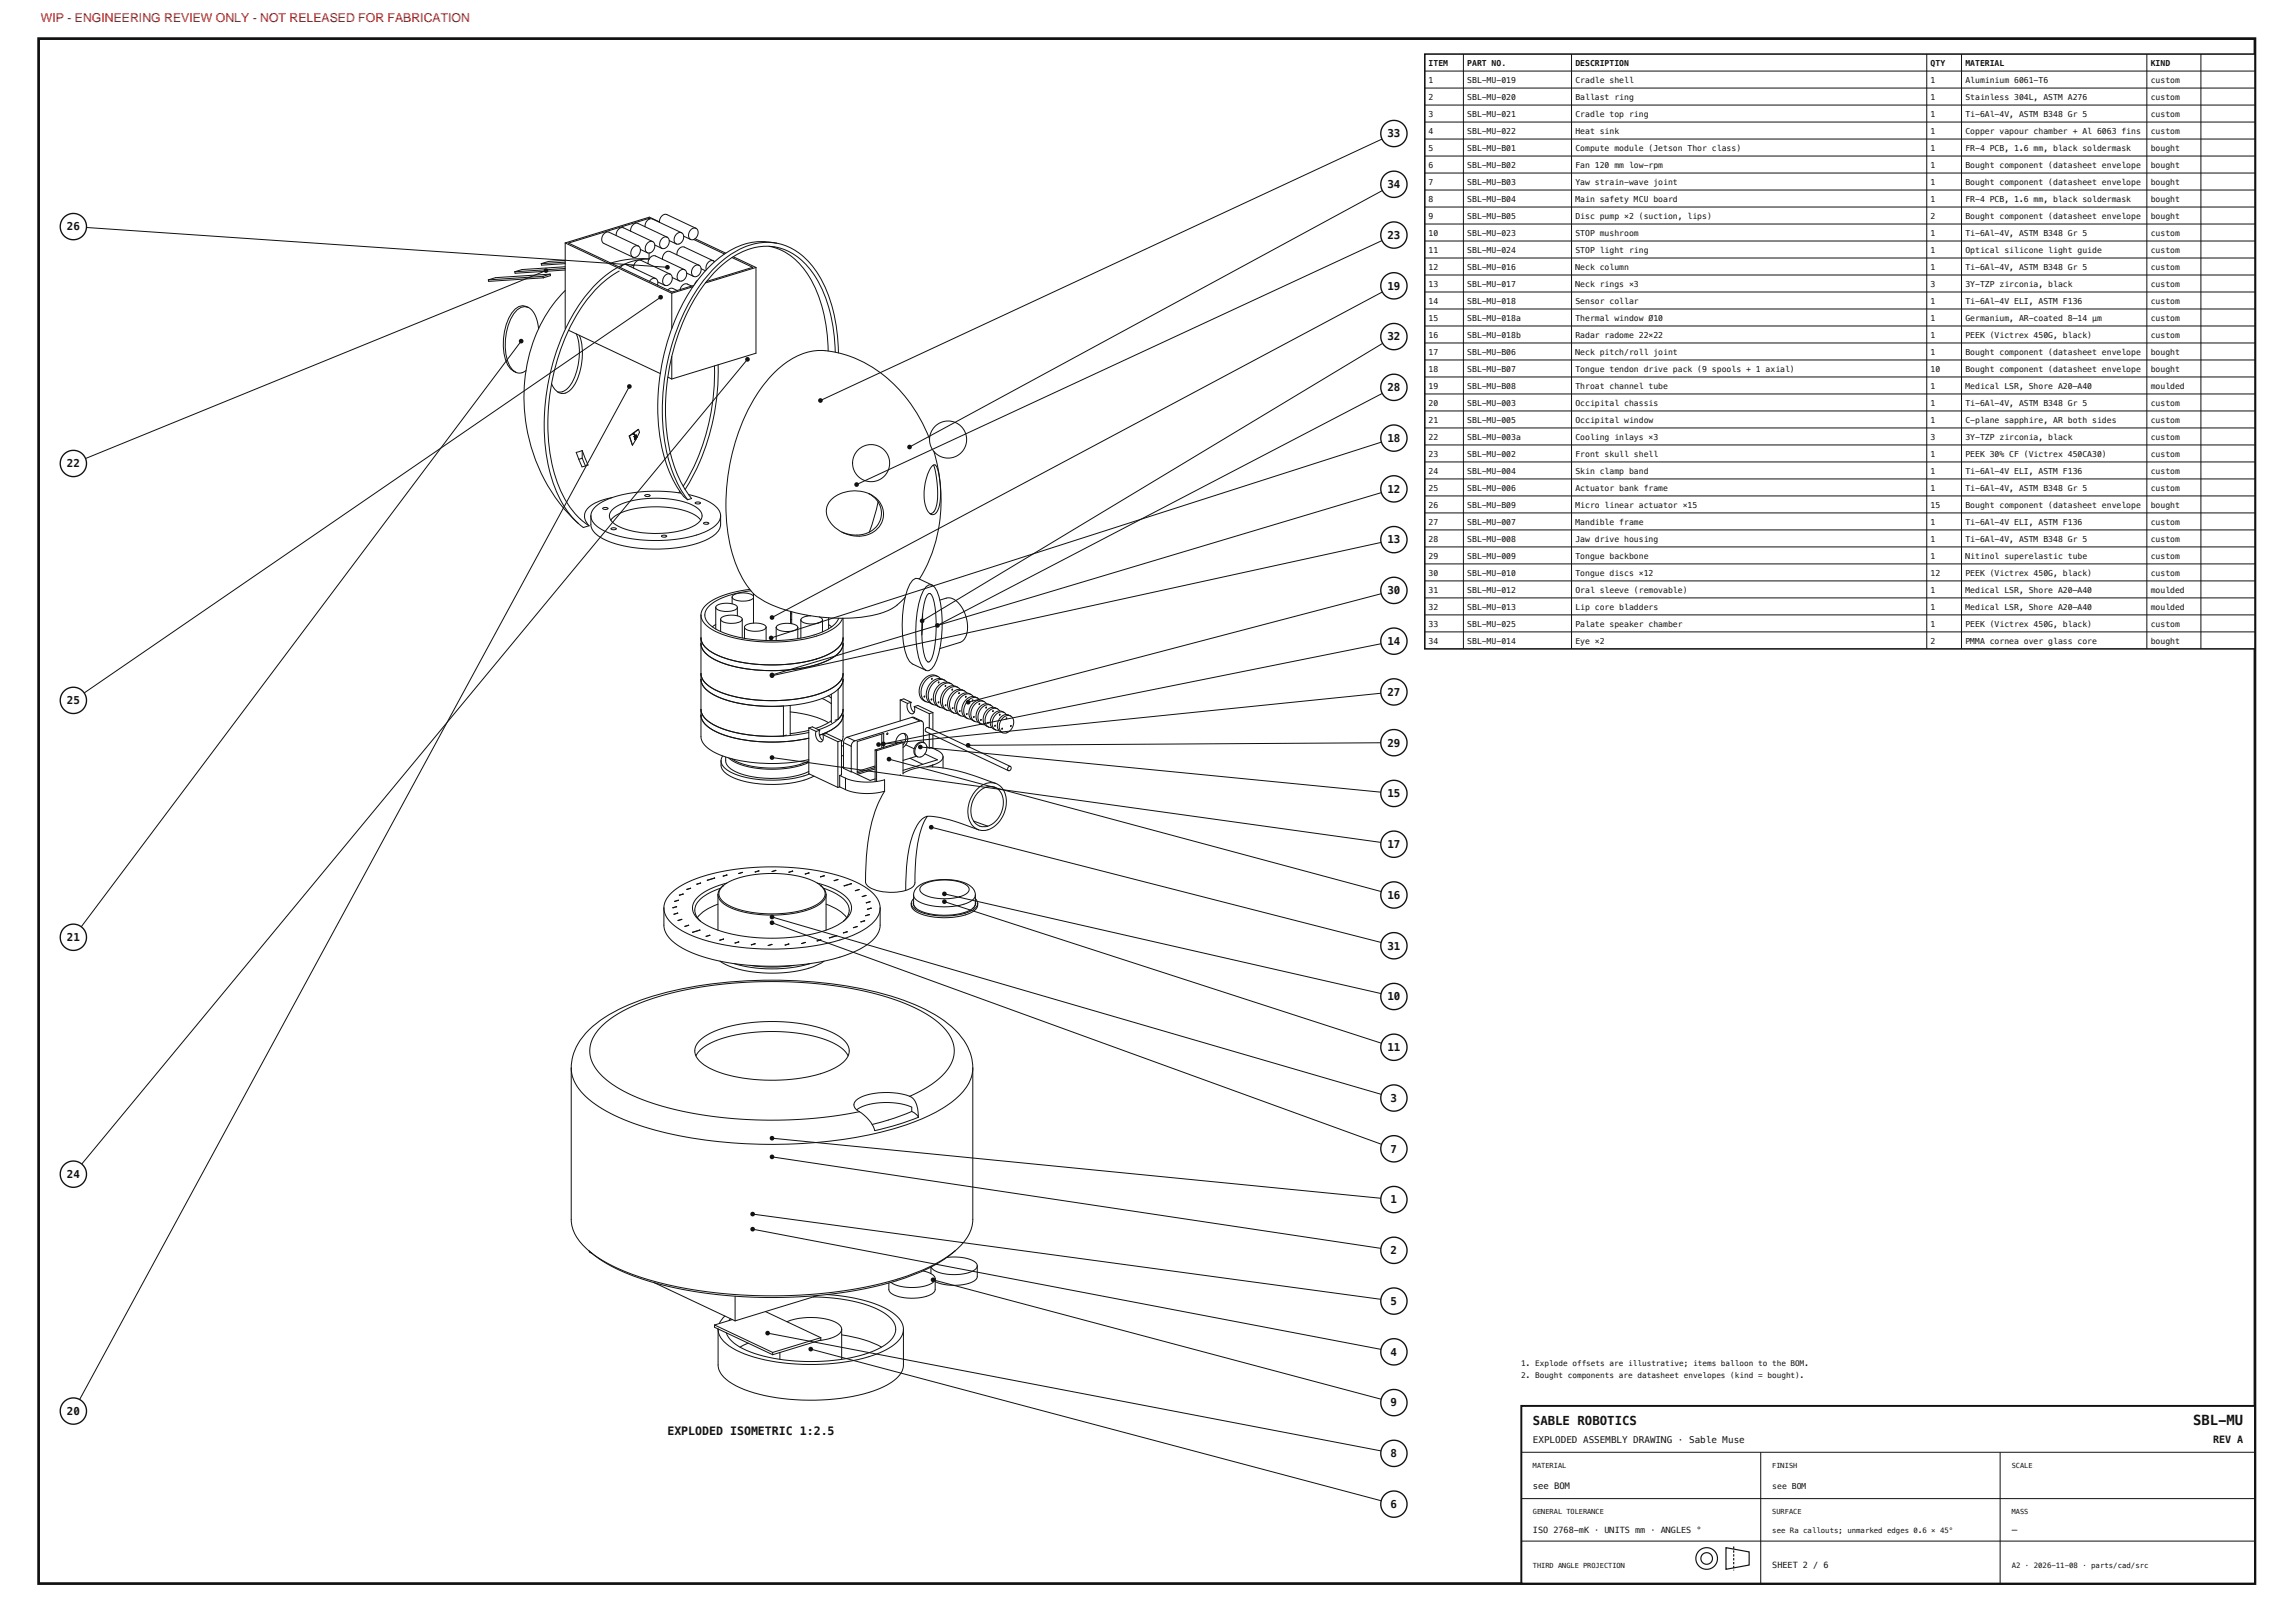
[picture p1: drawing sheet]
<svg xmlns="http://www.w3.org/2000/svg" width="594mm" height="420mm" viewBox="0 0 594 420" stroke-linecap="round" stroke-linejoin="round" font-family="sans-serif">
<defs><g id="words">
<text font-size="3.6" fill="#111" x="568" y="369">SBL-MU</text>
<text font-size="3.2" fill="#b30000" x="10.6" y="5.6">WIP - ENGINEERING REVIEW ONLY - NOT RELEASED FOR FABRICATION</text>
<text font-size="3.2" fill="#111" x="397" y="369">SABLE ROBOTICS</text>
<text font-size="3" fill="#111" x="172.8" y="371.5">EXPLODED ISOMETRIC 1:2.5</text>
<g font-size="2.8" fill="#111">
<text x="359.3" y="35.6">33</text>
<text x="359.3" y="48.7">34</text>
<text x="17.3" y="59.7">26</text>
<text x="359.3" y="61.9">23</text>
<text x="359.3" y="75">19</text>
<text x="359.3" y="88.1">32</text>
<text x="359.3" y="101.3">28</text>
<text x="359.3" y="114.4">18</text>
<text x="17.3" y="121">22</text>
<text x="359.3" y="127.6">12</text>
<text x="359.3" y="140.7">13</text>
<text x="359.3" y="153.9">30</text>
<text x="359.3" y="167">14</text>
<text x="17.3" y="182.3">25</text>
<text x="359.3" y="180.1">27</text>
<text x="359.3" y="193.3">29</text>
<text x="359.3" y="206.4">15</text>
<text x="359.3" y="219.6">17</text>
<text x="359.3" y="232.7">16</text>
<text x="17.3" y="243.7">21</text>
<text x="359.3" y="245.9">31</text>
<text x="359.3" y="259">10</text>
<text x="359.3" y="272.1">11</text>
<text x="360.2" y="285.3">3</text>
<text x="360.2" y="298.4">7</text>
<text x="17.3" y="305">24</text>
<text x="360.2" y="311.6">1</text>
<text x="360.2" y="324.7">2</text>
<text x="360.2" y="337.9">5</text>
<text x="360.2" y="351">4</text>
<text x="360.2" y="364.1">9</text>
<text x="17.3" y="366.3">20</text>
<text x="360.2" y="377.3">8</text>
<text x="360.2" y="390.4">6</text>
</g>
<text font-size="2.6" fill="#111" x="573.2" y="373.5">REV A</text>
<g font-size="2.4" fill="#111">
<text x="397" y="373.5">EXPLODED ASSEMBLY DRAWING · Sable Muse</text>
<text x="521" y="397">—</text>
</g>
<text font-size="2.3" fill="#111" x="397" y="385.5">see BOM</text>
<g font-size="2.2" fill="#111">
<text x="397" y="397">ISO 2768-mK · UNITS mm · ANGLES °</text>
<text x="459" y="406">SHEET 2 / 6</text>
</g>
<g font-size="2.1" fill="#111">
<text x="370" y="17.2">ITEM</text>
<text x="380" y="17.2">PART NO.</text>
<text x="408" y="17.2">DESCRIPTION</text>
<text x="500" y="17.2">QTY</text>
<text x="509" y="17.2">MATERIAL</text>
<text x="557" y="17.2">KIND</text>
<text x="370" y="21.6">1</text>
<text x="380" y="21.6">SBL-MU-019</text>
<text x="408" y="21.6">Cradle shell</text>
<text x="500" y="21.6">1</text>
<text x="509" y="21.6">Aluminium 6061-T6</text>
<text x="557" y="21.6">custom</text>
<text x="370" y="26">2</text>
<text x="380" y="26">SBL-MU-020</text>
<text x="408" y="26">Ballast ring</text>
<text x="500" y="26">1</text>
<text x="509" y="26">Stainless 304L, ASTM A276</text>
<text x="557" y="26">custom</text>
<text x="370" y="30.4">3</text>
<text x="370" y="34.8">4</text>
<text x="380" y="30.4">SBL-MU-021</text>
<text x="380" y="34.8">SBL-MU-022</text>
<text x="408" y="30.4">Cradle top ring</text>
<text x="408" y="34.8">Heat sink</text>
<text x="500" y="30.4">1</text>
<text x="500" y="34.8">1</text>
<text x="509" y="30.4">Ti-6Al-4V, ASTM B348 Gr 5</text>
<text x="509" y="34.8">Copper vapour chamber + Al 6063 fins</text>
<text x="557" y="30.4">custom</text>
<text x="557" y="34.8">custom</text>
<text x="370" y="39.2">5</text>
<text x="380" y="39.2">SBL-MU-B01</text>
<text x="408" y="39.2">Compute module (Jetson Thor class)</text>
<text x="500" y="39.2">1</text>
<text x="509" y="39.2">FR-4 PCB, 1.6 mm, black soldermask</text>
<text x="557" y="39.2">bought</text>
<text x="370" y="43.6">6</text>
<text x="370" y="48">7</text>
<text x="380" y="43.6">SBL-MU-B02</text>
<text x="380" y="48">SBL-MU-B03</text>
<text x="408" y="43.6">Fan 120 mm low-rpm</text>
<text x="408" y="48">Yaw strain-wave joint</text>
<text x="500" y="43.6">1</text>
<text x="500" y="48">1</text>
<text x="509" y="43.6">Bought component (datasheet envelope</text>
<text x="509" y="48">Bought component (datasheet envelope</text>
<text x="557" y="43.6">bought</text>
<text x="557" y="48">bought</text>
<text x="370" y="52.4">8</text>
<text x="380" y="52.4">SBL-MU-B04</text>
<text x="408" y="52.4">Main safety MCU board</text>
<text x="500" y="52.4">1</text>
<text x="509" y="52.4">FR-4 PCB, 1.6 mm, black soldermask</text>
<text x="557" y="52.4">bought</text>
<text x="370" y="56.8">9</text>
<text x="380" y="56.8">SBL-MU-B05</text>
<text x="408" y="56.8">Disc pump ×2 (suction, lips)</text>
<text x="500" y="56.8">2</text>
<text x="509" y="56.8">Bought component (datasheet envelope</text>
<text x="557" y="56.8">bought</text>
<text x="370" y="61.2">10</text>
<text x="370" y="65.6">11</text>
<text x="380" y="61.2">SBL-MU-023</text>
<text x="380" y="65.6">SBL-MU-024</text>
<text x="408" y="61.2">STOP mushroom</text>
<text x="408" y="65.6">STOP light ring</text>
<text x="500" y="61.2">1</text>
<text x="500" y="65.6">1</text>
<text x="509" y="61.2">Ti-6Al-4V, ASTM B348 Gr 5</text>
<text x="509" y="65.6">Optical silicone light guide</text>
<text x="557" y="61.2">custom</text>
<text x="557" y="65.6">custom</text>
<text x="370" y="70">12</text>
<text x="380" y="70">SBL-MU-016</text>
<text x="408" y="70">Neck column</text>
<text x="500" y="70">1</text>
<text x="509" y="70">Ti-6Al-4V, ASTM B348 Gr 5</text>
<text x="557" y="70">custom</text>
<text x="370" y="74.4">13</text>
<text x="380" y="74.4">SBL-MU-017</text>
<text x="408" y="74.4">Neck rings ×3</text>
<text x="500" y="74.4">3</text>
<text x="509" y="74.4">3Y-TZP zirconia, black</text>
<text x="557" y="74.4">custom</text>
<text x="370" y="78.8">14</text>
<text x="370" y="83.2">15</text>
<text x="380" y="78.8">SBL-MU-018</text>
<text x="380" y="83.2">SBL-MU-018a</text>
<text x="408" y="78.8">Sensor collar</text>
<text x="408" y="83.2">Thermal window Ø10</text>
<text x="500" y="78.8">1</text>
<text x="500" y="83.2">1</text>
<text x="509" y="78.8">Ti-6Al-4V ELI, ASTM F136</text>
<text x="509" y="83.2">Germanium, AR-coated 8–14 µm</text>
<text x="557" y="78.8">custom</text>
<text x="557" y="83.2">custom</text>
<text x="370" y="87.6">16</text>
<text x="380" y="87.6">SBL-MU-018b</text>
<text x="408" y="87.6">Radar radome 22×22</text>
<text x="500" y="87.6">1</text>
<text x="509" y="87.6">PEEK (Victrex 450G, black)</text>
<text x="557" y="87.6">custom</text>
<text x="370" y="92">17</text>
<text x="380" y="92">SBL-MU-B06</text>
<text x="408" y="92">Neck pitch/roll joint</text>
<text x="500" y="92">1</text>
<text x="509" y="92">Bought component (datasheet envelope</text>
<text x="557" y="92">bought</text>
<text x="370" y="96.4">18</text>
<text x="370" y="100.8">19</text>
<text x="380" y="96.4">SBL-MU-B07</text>
<text x="380" y="100.8">SBL-MU-B08</text>
<text x="408" y="96.4">Tongue tendon drive pack (9 spools + 1 axial)</text>
<text x="408" y="100.8">Throat channel tube</text>
<text x="500" y="96.4">10</text>
<text x="500" y="100.8">1</text>
<text x="509" y="96.4">Bought component (datasheet envelope</text>
<text x="509" y="100.8">Medical LSR, Shore A20–A40</text>
<text x="557" y="96.4">bought</text>
<text x="557" y="100.8">moulded</text>
<text x="370" y="105.2">20</text>
<text x="380" y="105.2">SBL-MU-003</text>
<text x="408" y="105.2">Occipital chassis</text>
<text x="500" y="105.2">1</text>
<text x="509" y="105.2">Ti-6Al-4V, ASTM B348 Gr 5</text>
<text x="557" y="105.2">custom</text>
<text x="370" y="109.6">21</text>
<text x="370" y="114">22</text>
<text x="380" y="109.6">SBL-MU-005</text>
<text x="380" y="114">SBL-MU-003a</text>
<text x="408" y="109.6">Occipital window</text>
<text x="408" y="114">Cooling inlays ×3</text>
<text x="500" y="109.6">1</text>
<text x="500" y="114">3</text>
<text x="509" y="109.6">C-plane sapphire, AR both sides</text>
<text x="509" y="114">3Y-TZP zirconia, black</text>
<text x="557" y="109.6">custom</text>
<text x="557" y="114">custom</text>
<text x="370" y="118.4">23</text>
<text x="380" y="118.4">SBL-MU-002</text>
<text x="408" y="118.4">Front skull shell</text>
<text x="500" y="118.4">1</text>
<text x="509" y="118.4">PEEK 30% CF (Victrex 450CA30)</text>
<text x="557" y="118.4">custom</text>
<text x="370" y="122.8">24</text>
<text x="380" y="122.8">SBL-MU-004</text>
<text x="408" y="122.8">Skin clamp band</text>
<text x="500" y="122.8">1</text>
<text x="509" y="122.8">Ti-6Al-4V ELI, ASTM F136</text>
<text x="557" y="122.8">custom</text>
<text x="370" y="127.2">25</text>
<text x="370" y="131.6">26</text>
<text x="380" y="127.2">SBL-MU-006</text>
<text x="380" y="131.6">SBL-MU-B09</text>
<text x="408" y="127.2">Actuator bank frame</text>
<text x="408" y="131.6">Micro linear actuator ×15</text>
<text x="500" y="127.2">1</text>
<text x="500" y="131.6">15</text>
<text x="509" y="127.2">Ti-6Al-4V, ASTM B348 Gr 5</text>
<text x="509" y="131.6">Bought component (datasheet envelope</text>
<text x="557" y="127.2">custom</text>
<text x="557" y="131.6">bought</text>
<text x="370" y="136">27</text>
<text x="380" y="136">SBL-MU-007</text>
<text x="408" y="136">Mandible frame</text>
<text x="500" y="136">1</text>
<text x="509" y="136">Ti-6Al-4V ELI, ASTM F136</text>
<text x="557" y="136">custom</text>
<text x="370" y="140.4">28</text>
<text x="380" y="140.4">SBL-MU-008</text>
<text x="408" y="140.4">Jaw drive housing</text>
<text x="500" y="140.4">1</text>
<text x="509" y="140.4">Ti-6Al-4V, ASTM B348 Gr 5</text>
<text x="557" y="140.4">custom</text>
<text x="370" y="144.8">29</text>
<text x="370" y="149.2">30</text>
<text x="380" y="144.8">SBL-MU-009</text>
<text x="380" y="149.2">SBL-MU-010</text>
<text x="408" y="144.8">Tongue backbone</text>
<text x="408" y="149.2">Tongue discs ×12</text>
<text x="500" y="144.8">1</text>
<text x="500" y="149.2">12</text>
<text x="509" y="144.8">Nitinol superelastic tube</text>
<text x="509" y="149.2">PEEK (Victrex 450G, black)</text>
<text x="557" y="144.8">custom</text>
<text x="557" y="149.2">custom</text>
<text x="370" y="153.6">31</text>
<text x="380" y="153.6">SBL-MU-012</text>
<text x="408" y="153.6">Oral sleeve (removable)</text>
<text x="500" y="153.6">1</text>
<text x="509" y="153.6">Medical LSR, Shore A20–A40</text>
<text x="557" y="153.6">moulded</text>
<text x="370" y="158">32</text>
<text x="380" y="158">SBL-MU-013</text>
<text x="408" y="158">Lip core bladders</text>
<text x="500" y="158">1</text>
<text x="509" y="158">Medical LSR, Shore A20–A40</text>
<text x="557" y="158">moulded</text>
<text x="370" y="162.4">33</text>
<text x="370" y="166.8">34</text>
<text x="380" y="162.4">SBL-MU-025</text>
<text x="380" y="166.8">SBL-MU-014</text>
<text x="408" y="162.4">Palate speaker chamber</text>
<text x="408" y="166.8">Eye ×2</text>
<text x="500" y="162.4">1</text>
<text x="500" y="166.8">2</text>
<text x="509" y="162.4">PEEK (Victrex 450G, black)</text>
<text x="509" y="166.8">PMMA cornea over glass core</text>
<text x="557" y="162.4">custom</text>
<text x="557" y="166.8">bought</text>
<text x="459" y="385.5">see BOM</text>
</g>
<g font-size="2" fill="#111">
<text x="394" y="353.6">1. Explode offsets are illustrative; items balloon to the BOM.</text>
<text x="394" y="356.8">2. Bought components are datasheet envelopes (kind = bought).</text>
</g>
<g font-size="1.9" fill="#111">
<text x="459" y="397">see Ra callouts; unmarked edges 0.6 × 45°</text>
<text x="521" y="406">A2 · 2026-11-08 · parts/cad/src</text>
</g>
<g font-size="1.8" fill="#111">
<text x="397" y="380">MATERIAL</text>
<text x="459" y="380">FINISH</text>
<text x="521" y="380">SCALE</text>
<text x="397" y="392">GENERAL TOLERANCE</text>
<text x="459" y="392">SURFACE</text>
<text x="521" y="392">MASS</text>
<text x="397" y="406">THIRD ANGLE PROJECTION</text>
</g>
</g></defs>
<path d="M10 10h574v400h-574z" fill="none" stroke="#111" stroke-width=".7" stroke-linecap="butt"/>
<path d="M394 364h190v46h-190z" fill="#fff"/>
<path d="M394 364h190v46h-190z" fill="none" stroke="#111" stroke-width=".5"/>
<path d="M394 376h190M456 376v34M518 376v34M394 388h190M394 399h190" fill="none" stroke="#111" stroke-width=".26"/>
<g fill="none" stroke="#111" stroke-width=".3">
<path d="M447 400.7l6 1.1v3.4l-6 1.1z"/>
<circle cx="442" cy="403.5" r="2.8"/>
<circle cx="442" cy="403.5" r="1.5"/>
</g>
<path d="M448.8 400.4h.3v.6h-.3zM448.8 401.4h.3v.6h-.3zM448.8 402.4h.3v.6h-.3zM448.8 403.4h.3v.6h-.3zM448.8 404.4h.3v.6h-.3zM448.8 405.4h.3v.6h-.3zM448.8 406.4h.3v.2h-.3z" fill="#111"/>
<g fill="none" stroke="#111" stroke-width=".26">
<path d="M19 58.7l153.8 10.5M163.3 59.9a1.68 1.68 0 0 1 1.9-2.1l7.6 3.6M167.1 58.7a1.68 1.68 0 0 1 1.9-2l7.5 3.6M168.1 56.5l-20.9 6.4 26.9 12.7 5.6-1.7M168.1 56.5l.2 .2M168.1 56.5v.3M170.8 57.5l-2.6-1.3-21.8 6.7M170.8 57.6a1.68 1.68 0 0 1 1.9-2l7.5 3.5M180.2 59.1a1.69 1.69 0 0 1 .4 2 1.69 1.69 0 0 1-1.7 .9M180.2 59.1a1.69 1.69 0 0 0-1.7 1 1.69 1.69 0 0 0 .4 1.9M136.8 79.6a2.58 2.58 0 0 0-3.4 .4 14.2 14.2 0 0 0-1.9 14.5l.7 1 1.4 .9M136.8 79.6a6.7 6.7 0 0 1 2.7 5.5"/>
<path d="M136.8 79.6a3.1 3.1 0 0 0-3.8 1.7 14.9 14.9 0 0 0-1 13.4l.7 1.1 .9 .6M140.6 71.5l-14.1 1M140.6 71.5l.1 .4M140.7 71.9l-14.1 .9-.1-.3M142.5 71l-1.9 .5M142.5 71l-14.2 .9-1.8 .6M142.5 71l.1 .4-1.9 .5M146.4 75.2a39.8 39.8 0 0 0-10.2 34 43.6 43.6 0 0 0 13.6 26.3M146.4 67.4l-4.4 .3-1.8 .6M146.4 69.1l-11.2 .7-1.9 .6M146.4 69.5l-13.1 .9M146.4 69.9l-13 .9-.1-.4"/>
<path d="M146.4 67.9l-6.2 .4M146.4 68.3l-6.1 .4-.1-.4M146.4 62.9v22.2M146.4 62.9l27.6 13M159.6 61a1.68 1.68 0 0 1 1.9-2l7.5 3.5M159.9 69.3a32.2 32.2 0 0 0-12.6 14.1 56.3 56.3 0 0 0-4.3 41 25.5 25.5 0 0 0 6.8 11.1M160.4 70.2a34.4 34.4 0 0 0-13.9 17.1 54.6 54.6 0 0 0-2.4 36.9 21.7 21.7 0 0 0 8.5 11.9M160.7 69.3l.6-.6 .8-.2 7.7 3.6M164.1 69.4a1.68 1.68 0 0 1 1.9-2l7.5 3.6M164.2 68.7l-1 .3M165.3 63.7a1.69 1.69 0 0 1 .4 1.9 1.69 1.69 0 0 1-1.8 1M165.3 63.7a1.69 1.69 0 0 0-1.7 .9 1.69 1.69 0 0 0 .3 2"/>
<path d="M165.3 63.7l-7.5-3.6a1.69 1.69 0 0 0-1.8 1 1.69 1.69 0 0 0 .4 1.9l7.5 3.6M165.8 64.6l1.9 .8M167.8 68.2v.1a1.68 1.68 0 0 1 2-2l7.5 3.5M168.1 65.5v1.5M168.1 67.1a15.8 15.8 0 0 0-7.8 2M168.1 67l-4.6 .1-2.8 .4-2.5 .6M169 62.5a1.69 1.69 0 0 1 .4 2 1.69 1.69 0 0 1-1.7 .9M169 62.5a1.69 1.69 0 0 0-1.7 1 1.69 1.69 0 0 0 .4 1.9M169.6 63.4l1.8 .9M169.8 72.1l.5 .7v1M169.8 72.1h-.8l-.8 .7M170.4 73l1.8 .9"/>
<path d="M171.6 67.1a1.68 1.68 0 0 1 1.9-2l7.5 3.6M172.8 61.4a1.69 1.69 0 0 1 .3 1.9 1.69 1.69 0 0 1-1.7 1M172.8 61.4a1.69 1.69 0 0 0-1.8 1 1.69 1.69 0 0 0 .4 1.9M172.9 75.1l.9-.5 1.6 .6M173.3 62.3l1.8 .9M173.5 71a1.69 1.69 0 0 1 .4 1.9 1.69 1.69 0 0 1-1.7 1M173.5 71a1.69 1.69 0 0 0-1.7 .9 1.69 1.69 0 0 0 .4 2M174 75.9v9.1M174.1 71.9l1.8 .8M175.3 66a1.68 1.68 0 0 1 1.9-2l7.6 3.5M176.5 60.3a1.69 1.69 0 0 1 .4 1.9 1.69 1.69 0 0 1-1.8 1M176.5 60.3a1.69 1.69 0 0 0-1.7 .9 1.69 1.69 0 0 0 .3 2"/>
<path d="M177.1 61.1l1.8 .9M177.3 69.8a1.69 1.69 0 0 1 .3 2 1.69 1.69 0 0 1-1.7 .9M177.3 69.8a1.69 1.69 0 0 0-1.7 1 1.69 1.69 0 0 0 .3 1.9M177.8 70.7l1.9 .9M179.1 74.1l-1.1-.6a1.59 1.59 0 0 0-1.9 1.5M179.4 74.3l-5.4 1.6M179.7 62l7.9 3.8M180 61.8l7.9 3.7M180.6 72.6l-.6 .9M181 68.7a1.69 1.69 0 0 1 .4 1.9 1.69 1.69 0 0 1-1.7 1M181 68.7a1.69 1.69 0 0 0-1.7 .9 1.69 1.69 0 0 0 .4 2M181.6 69.6l1.1 .5"/>
<path d="M184.8 67.5l.3 .3M184.8 67.5a1.77 1.77 0 0 0-1.9 2.4M189.6 66.7l5.3 2.5-11.9 3.7M189.9 66.5l5.9 2.7M195.8 69.2l-13.1 4.1M195.8 69.2v22.2l-21.8 6.7M199.2 63.8a15.3 15.3 0 0 1 10.3 7.7 38.6 38.6 0 0 1 5 19.4M201 62.9a16.1 16.1 0 0 1 11 8.2 40.1 40.1 0 0 1 5.1 20.3M201 62.9a18.2 18.2 0 0 0-15.3 5.9 50.2 50.2 0 0 0-13.2 26.8 48.9 48.9 0 0 0 2.8 29.3l1.3 2.3 1.5 2.2M201 62.9a17.3 17.3 0 0 0-15.9 4.8 45.8 45.8 0 0 0-13.1 24.1 53 53 0 0 0 1 29.5 20.2 20.2 0 0 0 4.8 7.9l.3 .2M136.2 95.9a2.4 2.4 0 0 1-2.6 .5M147.3 85.5l23.7 11.2"/>
<path d="M149.2 86.5a15.6 15.6 0 0 1-2.1 13.9 2.84 2.84 0 0 1-2.7 1M150 86.8a15.6 15.6 0 0 1-2.1 14 2.73 2.73 0 0 1-2.7 1 2.73 2.73 0 0 1-2.1-1.9l-.3-.5M173 97.6l1 .5M174 92.3v5.8M185 94.7a56.3 56.3 0 0 1-8.1 31.2M186 94.4a57.8 57.8 0 0 1-8.6 32.3M216.3 91.2a36.8 36.8 0 0 0-6.5-21.5 14.1 14.1 0 0 0-19.8-3.3 33.8 33.8 0 0 0-12.2 14.9 55.7 55.7 0 0 0-3.4 38.7l.2 .6a27.4 27.4 0 0 0 4.5 8.5l-1 .3M149.2 117.1l1.6-.4 1.5 3.7-1.6 .5zM150.8 118.6l-.9 .3M150.8 118.6l.8 2M150.8 116.7v1.9M163 112.9l.8 2.3"/>
<path d="M163 112.9h.1M163.9 112.2l.2 .2M164 112.2l.1 .2M164 112.4h.1M164.2 112.4l.2 .4zM164.4 112.7v.1M164.4 113.6v.1M164.4 113.6h.1M164.4 113.7h.1M164.4 113.7l.1 .1M164.4 113l.1 .1M164.4 113.5v.1"/>
<path d="M164.4 113.5l.1 .1M164.4 113.8h.1M164.5 113.5l-.1 .3M164.5 113.6v.1M164.5 113.7h.1M164.5 113.5h-.1M164.5 113.5h.1M164.5 113.8h.1M164.5 113h.1M164.5 113.6h.1M164.5 113.7v.1M164.5 113.5v.1"/>
<path d="M164.6 113.8l-.8 1.4M164.6 113.8h-.1M164.6 113.5h-.1M164.6 113.7v.1M164.7 112.7l-.5 .4 .6-.4M164.7 113h.2M164.8 112.7l-.3 .3M164.8 112.7l-.4 .3M164.8 113l-.5 .4M164.8 113l-.4 .1M164.8 112.9l.1 .1M164.8 112.9l-.3 .1"/>
<path d="M164.9 113l-.6 .4M164.9 113.2l-.4 .3M164.9 113.2h.1M164.9 113.2l-.3 .3M165.4 111.2a2.06 2.06 0 0 1-.5 2.1l-.3 .4M165.4 111.2l-2.4 1.7M240.7 113.6a35.7 35.7 0 0 0-22.1-21.9 15.4 15.4 0 0 0-14 1.5 33.1 33.1 0 0 0-12.1 15.7 53.7 53.7 0 0 0-2.6 35.1 21.5 21.5 0 0 0 6.3 10.5 38 38 0 0 0 17 5.3 37.1 37.1 0 0 0 16.9-1.8l1.9-1.1 2.4-2.2M241.9 116.9a40.4 40.4 0 0 1-3.8 33M149.8 135.5l1.3 1.1 1.5-.5M153 133.6a5.2 5.2 0 0 0 3.6 3.9 37 37 0 0 0 26.4 0l.9-.4a4.6 4.6 0 0 0 2.7-3.5M153 133.6v2.2a5.2 5.2 0 0 0 3.6 3.9 37 37 0 0 0 26.4 0l.9-.4a4.6 4.6 0 0 0 2.7-3.5v-2.2M156.1 131.5l.7-.1 .6 .1a.73 .73 0 0 1-1.3 0z"/>
<path d="M158.2 134.7a11.3 11.3 0 0 1 7.3-3.2l3.1-.3 2.8 .1a16.4 16.4 0 0 1 9.7 2.9l.4 .5M158.3 136.8l.6-.2 .7 .2a.73 .73 0 0 1-1.3 0zM158.5 128.8a10.4 10.4 0 0 0-6.8 3.5 3.2 3.2 0 0 0 .9 3.8M158.6 131.9a16.4 16.4 0 0 1 9.5-2.9l4.1 .1 3.8 .5a7.7 7.7 0 0 1 5.7 3.4l.1 .1a2.9 2.9 0 0 1-2.2 3.1 25.7 25.7 0 0 1-19.7-.1 2.81 2.81 0 0 1-2-3.1zM167 128.2l.7-.2 .6 .2a.73 .73 0 0 1-1.3 0zM171.4 138.7l.6-.1 .6 .1a.73 .73 0 0 1-1.2 0zM176.1 127.2l-.3 .4M176.4 127.7l-6-.5-6.1 .3-5.4 1.2-2.2 .9-1.5 .8a4.2 4.2 0 0 0-2.2 3.2M178.3 128a12.6 12.6 0 0 1 7.9 4.2l.4 1.4M180.1 130.1l.6-.1 .7 .1a.73 .73 0 0 1-1.3 0zM182.3 135.4l.6-.2 .6 .2a.73 .73 0 0 1-1.2 0zM215.3 129.3a9 9 0 0 1 12.4 .5 5.6 5.6 0 0 1-4.4 9 8.7 8.7 0 0 1-9.2-5.6l-.1-1.2 .2-.9z"/>
<path d="M224.9 127.8a5.6 5.6 0 0 1 3.3 6.1 5.6 5.6 0 0 1-5.2 4.5h-2.7l-2.3-.6M227.4 130l-1.1 4.3-1.2 3.5M241.4 120.7a.74 .74 0 0 1 .8-.3 .74 .74 0 0 1 .5 .8 20.1 20.1 0 0 1 .2 10.8 1.4 1.4 0 0 1-1.3 1.2 1.4 1.4 0 0 1-1.4-1.1 12.9 12.9 0 0 1 1.2-11.4zM241.8 120.4l.8 3.6a16.8 16.8 0 0 1-.5 8.1l-.7 .8-.6 .1M181.5 159.2v31.5a6 6 0 0 0 4.3 4.5 41.2 41.2 0 0 0 23.7 1.5M181.5 159.2a5.3 5.3 0 0 0 3.6 4.2 39.2 39.2 0 0 0 21 2.4 22.4 22.4 0 0 0 10.9-3.9l.7-.8 .5-1M185.4 157.2a2.99 2.99 0 0 0 3.1 1.1 2.45 2.45 0 0 0 2.5-1.1M185.4 157.2a3.1 3.1 0 0 1 2.9-1 2.87 2.87 0 0 1 2.7 1M185.4 157.2v5.6M189.6 154.6a2.99 2.99 0 0 0 3.1 1 3.4 3.4 0 0 0 2.4-.8M189.6 154.6v1.7M191 157.2v2.2"/>
<path d="M194.2 152.6l-3.6 .6-3.4 1a8.3 8.3 0 0 0-5.6 4.3l-.1 .7M194.5 153a20 20 0 0 0-10.9 4 3.2 3.2 0 0 0 .7 5.2 26.8 26.8 0 0 0 14.2 3.6l6.3-.2a22.3 22.3 0 0 0 11.2-3.8l.7-.8 .5-.9M195.1 154.3a4.8 4.8 0 0 0-5.4 .1l-.1 .2M195.1 153.7v7.6M204.7 158.9h.3M204.7 158.3v3.1M205 158.4v3.1M209 159.3v.2M210 159.4a2.84 2.84 0 0 0-2.6 1.1M212.2 159.7l.6 .4 .2 .4M214.6 160v2.8M238.9 159l-.2 5.4"/>
<path d="M240.5 153.7h.4a5.6 5.6 0 0 1 1.3 3.6 32.7 32.7 0 0 1-.8 13.1l-.4 .7-.4 .3h-.3a6.1 6.1 0 0 1-1.3-4 29.4 29.4 0 0 1 1.1-13.2zM241.4 151.5l-3.5-1.7-.8-.1-.7 .5a13.1 13.1 0 0 0-2.4 6.7 28.4 28.4 0 0 0 .9 13.2l.7 1.2 .7 .6 3.5 1.6M241.4 151.5a6.7 6.7 0 0 1 2.2 4.7 28.9 28.9 0 0 1-1.6 16 2.05 2.05 0 0 1-1.5 1.4l-.7-.1M241.4 151.5l-.8-.1-.7 .5a13.1 13.1 0 0 0-2.4 6.6 28.4 28.4 0 0 0 .9 13.3l.7 1.1 .7 .6M243.4 155.4l1.7-.5a4.1 4.1 0 0 1 4.2 2.7 8.3 8.3 0 0 1 .5 7.9l-1.2 .8-5.2 1.6M181.5 174.4a5.3 5.3 0 0 0 3.6 4.1 39.2 39.2 0 0 0 21 2.5 19.7 19.7 0 0 0 11.2-4.3l.7-1 .3-1.3M181.5 166.6a5.3 5.3 0 0 0 3.6 4.2 39.2 39.2 0 0 0 21 2.4 19.7 19.7 0 0 0 11.2-4.3l.8-1.2 .2-1.1M181.5 165.2a5.3 5.3 0 0 0 3.6 4.1 39.2 39.2 0 0 0 21 2.4 19.7 19.7 0 0 0 11.2-4.2l.7-1.1 .3-1.2M185.4 161.7l-.9 .6M186.6 160.3a2.99 2.99 0 0 0 3.2 1.1 2.45 2.45 0 0 0 2.4-1.1M186.6 160.3a3.1 3.1 0 0 1 3-1 2.87 2.87 0 0 1 2.6 1M186.6 160.3v3.2"/>
<path d="M192.2 160.3v4.9M192.8 162.4a2.99 2.99 0 0 0 3.1 1 2.45 2.45 0 0 0 2.5-1M192.8 162.4a3.1 3.1 0 0 1 3-1.1 2.87 2.87 0 0 1 2.6 1.1M192.8 162.4v2.9M198.4 162.4v3.4M201 162.4a2.99 2.99 0 0 0 3.1 1.1 2.45 2.45 0 0 0 2.5-1.1M201 162.4a3.1 3.1 0 0 1 3-1 2.87 2.87 0 0 1 2.6 1M201 162.4v3.4M204.7 160.4h.3M206.6 162.4v2.9M207.4 160.5a2.99 2.99 0 0 0 3.1 1 2.45 2.45 0 0 0 2.5-1M207.4 160.5v4.7"/>
<path d="M213 160.5v3.1M214.6 161.7l.8 .6M215.3 179.7v7.4M218.3 160.1v30.6l-.4 1.5M241.3 175.7h.1l-.1 .2zM242.9 175.1l.7 .6M242.9 175.1a3.6 3.6 0 0 0-4.3 3.3 2.85 2.85 0 0 0 1.2 3.3M242.9 175.1l-.5-.2a3.6 3.6 0 0 0-4.3 3.3 2.85 2.85 0 0 0 1.2 3.2l.5 .3M243 176.6h.2l-.1 .2zM244.6 176.1l.7 .5M244.6 176.1a3.5 3.5 0 0 0-4.1 3.1 2.76 2.76 0 0 0 1.1 3.2M244.6 176.1l-.5-.3a3.5 3.5 0 0 0-4.1 3.2 2.76 2.76 0 0 0 1.1 3.2l.5 .2"/>
<path d="M244.8 177.5h.1v.2zM246.3 177l.7 .5M246.3 177a3.5 3.5 0 0 0-4.1 3.5 2.53 2.53 0 0 0 1.2 2.6M246.3 177l-.5-.2a3.5 3.5 0 0 0-4.1 3.4 2.52 2.52 0 0 0 1.2 2.7l.5 .2M246.6 178.5h.1l-.1 .1zM248 177.9l.7 .6M248 177.9a3.3 3.3 0 0 0-3.9 3.4 2.44 2.44 0 0 0 1.1 2.6M248 177.9l-.5-.2a3.3 3.3 0 0 0-3.9 3.4 2.44 2.44 0 0 0 1.1 2.5l.5 .3M249.7 178.9l.7 .5M249.7 178.9a3.2 3.2 0 0 0-3.8 3.2 2.36 2.36 0 0 0 1.1 2.5M249.7 178.9l-.5-.3a3.2 3.2 0 0 0-3.8 3.3 2.36 2.36 0 0 0 1.1 2.4l.5 .3M251.4 179.8l.7 .5"/>
<path d="M251.4 179.8a3.2 3.2 0 0 0-3.6 3.1 2.28 2.28 0 0 0 1 2.4M251.4 179.8l-.5-.3a3.2 3.2 0 0 0-3.6 3.2 2.28 2.28 0 0 0 1 2.4l.5 .2M181.5 185.1a6 6 0 0 0 4.3 4.5 41.2 41.2 0 0 0 23.7 1.5M186.7 197a4.9 4.9 0 0 0 3.8 3.5 30.1 30.1 0 0 0 19.1-.1M186.7 197v1.1a4.9 4.9 0 0 0 3.8 3.5 29.5 29.5 0 0 0 19.9-.5l.4-.2M187.2 195.7l-.5 1.3M187.9 196v1a4.6 4.6 0 0 0 3.7 3.3 26.9 26.9 0 0 0 17.9-.6M188.7 196.2a16.9 16.9 0 0 0 10.2 2.9l5.2-.2a18.5 18.5 0 0 0 5.4-1.5M189.5 196.4a22 22 0 0 0 12.9 2.4l1.8-.3a17.6 17.6 0 0 0 5.3-1.5M203.7 190.3l-.8 .3M204.7 184.3a26.4 26.4 0 0 1 9.9 2.8M204.7 182.6v7.8"/>
<path d="M209.5 189.6a40.8 40.8 0 0 1-24.1-1.7 5.8 5.8 0 0 1-3.9-4.2 6.1 6.1 0 0 0 4.4 4.5l3.3 1.1 4.3 .9 4.6 .4h4.8M209.5 189.1l-4.8 .8M209.5 188.5v11.8l7.5 3.6M209.5 188.5l.9-.3 1.9 .9M209.5 188.5l1.9 .9M211.4 189.4a1.98 1.98 0 0 0 1.3 2.6 1.44 1.44 0 0 0 .4-1.8M212.3 189.1a2.33 2.33 0 0 0 .8 2.6M212.3 189.1l-.9 .3M212.9 180.8l2.4 1.4M213.1 190.2l.9-.3 3.9 1.8M213.1 190.2l3.9 1.8M214.5 180.2l.8 .5"/>
<path d="M215.3 186.6l-1.5 .9-2.6 1.1M217 192v11.9M217.1 186.2v-7.7l.9-1.3 .3-1.3a5.8 5.8 0 0 1-3.9 4.3 40.5 40.5 0 0 1-28.9 0 5.7 5.7 0 0 1-4-4.3 6.1 6.1 0 0 0 4.4 4.5l3.3 1.2 4.3 .8 4.6 .4h4.8v7.8M217.1 186.2l.9-1.2 .3-1.3a5.8 5.8 0 0 1-4 4.3l-2.3 .9M217.1 186.2l-.8 .3M217.9 191.7v8.9l-.4 .2M217.9 198.6l.5 .2M217.9 191.7l-.9 .3M218.3 185.1a6.1 6.1 0 0 1-4.3 4.5l-1.8 .7M218.4 192.3v6.6l2.1 1v-6.7M218.4 193l-.5 .2M218.4 195.6l-.5 .1"/>
<path d="M218.4 198.5l-.3 .1M218.4 192.3l2.1 .9M219.4 190.9l-.7 .5-.3 .9M219.4 190.9l2 .9M220.5 199.8l4.8 2.3 1.3-.4M221.4 191.8l-.7 .5-.2 .9M226.6 199.1l-4.6 1.4M226.6 198.3l-4.6 1.4M226.6 194.2v8.1M226.6 194.2l.4 .2M227 194.4v7.9M228.4 190v3.6"/>
<path d="M228.9 193.5v-3.6l-6.9 2.1v8.1l4.6-1.4M232 192.5a2.18 2.18 0 0 1 2.4-2.5 2.16 2.16 0 0 1-.5 3.5M233.1 181.2l1.9 .9M233.1 181.2v5.5M233.1 181.2l1-.3 1.9 .9M233.9 192.3l-.4-.2-6.9 2.1M233.9 192.3l-6.9 2.1M233.9 192.3v8.1M234.1 189.9a2.23 2.23 0 0 1-.2 3M234.6 192.8l2.2 1.1M235 182.1a1.98 1.98 0 0 0 1.4 2.7 1.44 1.44 0 0 0 .4-1.9M235.7 196.3l3.3 1.6"/>
<path d="M236 181.8a2.33 2.33 0 0 0 .8 2.6M236 181.8l-1 .3M236.2 185.7h.5l2 1M236.2 185.7l-16.8 5.2M236.2 185.7l2 1M236.8 182.9l3.9 1.9M236.8 182.9l.9-.2 3.9 1.8M237.4 195.8l-3.5 1.1M237.4 195.8l.1 .1M237.4 195.8l.2 .1M238.2 186.7h.5M238.2 186.7l-16.8 5.1"/>
<path d="M238.7 186.7l.4 .6v4.9M239.1 192.2l.1 .1M239.1 192.2a2.11 2.11 0 0 0-2.2 1.2 2.11 2.11 0 0 0 .5 2.4M239.1 192.2l.2 .1M239.3 192.3a2.11 2.11 0 0 1 .5 2.4 2.11 2.11 0 0 1-2.2 1.2M239.3 192.3a2.11 2.11 0 0 0-2.1 1.2 2.11 2.11 0 0 0 .4 2.4M239.5 195.2l3.3 1.5-8.9 2.7M239.8 181.7l.8 .1M240 193.3l.7 .4M240.7 193.7l.4-.2 1.5 .7a2.24 2.24 0 0 1 1.6 1.7M240.7 184.8v3.7M240.7 189.8v3.9"/>
<path d="M241.2 181h.1l-.1 .2zM241.5 198.1l-1.5 .4M241.5 198.1v.5M241.6 184.5l-.9 .3M241.6 184.5v4.5M241.6 190.3v3.4M241.6 182.4l.8 .2M243.4 183.1l.8 .2M244.2 195.9a3.1 3.1 0 0 1-2.7 2.2M244.2 195.9v2.9M244.8 182.5h.2l-.1 .2zM244.8 182.7h.1"/>
<path d="M245.2 183.9l.8 .1M246.7 183.3h.1l-.1 .2zM247 184.6l.9 .1M248.8 185.3l.9 .2M250.3 184.8h.2l-.1 .2zM250.6 186l.9 .2M251.8 181.2l.2 .1-.1 .1zM251.8 181.4h.1M252.2 185.5l.1 .1-.1 .1zM252.2 185.7h.1M252.4 186.8l.9 .1M253.1 180.7l.7 .6"/>
<path d="M253.1 180.7a3 3 0 0 0-3.5 3l.2 1.5 .8 .8M253.1 180.7a1.99 1.99 0 0 0-1.9-.2 3.4 3.4 0 0 0-1.4 5.1l.8 .4M253.6 182.2h.1l-.1 .2zM253.6 182.4h.1M254 186.3h.1l-.1 .2zM254.2 187.5l.9 .1M254.8 181.6l.7 .6M254.8 181.6a2.96 2.96 0 0 0-3.4 3l.2 1.3 .8 .9M254.8 181.6a1.95 1.95 0 0 0-2.1-.1 3.2 3.2 0 0 0-.9 4.9l.6 .4M256 188.2l.9 .2M256.6 182.6l.6 .5M256.6 182.6a2.87 2.87 0 0 0-3.3 2.9l.2 1.3 .7 .7"/>
<path d="M256.6 182.6a1.87 1.87 0 0 0-2-.2 3.2 3.2 0 0 0-1.2 4.7l.8 .4M257.8 189l.9 .1M258.3 183.5l.6 .6M258.3 183.5a2.78 2.78 0 0 0-3.2 2.9l.3 1.2 .6 .6M258.3 183.5a1.86 1.86 0 0 0-2.3 .1 2.94 2.94 0 0 0-.6 4.3l.6 .3M259.5 188.6h.1l-.1 .2zM259.5 188.8h.1M260 184.4l.6 .6M260 184.4a2.67 2.67 0 0 0-3 2.8l.2 1.1 .6 .7M260 184.4a1.86 1.86 0 0 0-2.5 .3 2.77 2.77 0 0 0-.3 3.9l.6 .4M260.6 185.9h.2l-.1 .2zM261.7 198.4a.63 .63 0 0 1 .1 .8 .63 .63 0 0 1-.6 .3"/>
<path d="M261.7 198.4a.63 .63 0 0 0-.7 .4 .63 .63 0 0 0 .2 .7M261.7 198.4l-21.4-10a.63 .63 0 0 0-.6 .3 .63 .63 0 0 0 .1 .8l21.4 10M261.7 185.4a2.61 2.61 0 0 1-.8 4.3l-.8 .1-.5-.1M261.7 185.4a2.59 2.59 0 0 0-2.9 2.7l.2 1 .6 .6M261.7 185.4a1.7 1.7 0 0 0-1.9-.2 2.72 2.72 0 0 0-.8 4.2l.6 .3M261.7 187.9h.2l-.1 .2zM261.7 188.1h.1M217.5 200.8l1.5 .7M217.5 203.7l-.5 .2M217.5 203.7l1.5 .7M217.5 200.8v2.9M219 201.5a16.3 16.3 0 0 0 10.1 .4v2.9a16.3 16.3 0 0 1-10.1-.4"/>
<path d="M219 201.5v2.9M229.1 204.8a36.7 36.7 0 0 0-4.8 17.7l-.1 4.8a2.8 2.8 0 0 0 2.6 3.2l1.6 .3 2.3 .2 1.8-.1 2.1-.4M233.2 200.6l-.1 .1M233.9 200.2a16.1 16.1 0 0 1 11.4-1.2 71.8 71.8 0 0 1 12.6 3.8M240 211.4a37.1 37.1 0 0 1 12.9 3.2l.5 .2M240 211.4a6.1 6.1 0 0 0-3.4 4.2 40.6 40.6 0 0 0-2 14.9M240.1 211.4h-.1M240.2 211.3a24.7 24.7 0 0 0-3.1 12.5l-.1 3.6a2.56 2.56 0 0 1-2.4 3.1M252.1 212.6l3.7 1.3M253.4 205.1a3.6 3.6 0 0 1 4.2-1.3 3.6 3.6 0 0 1 2.3 3.8 6.3 6.3 0 0 1-4.9 6.5 3.8 3.8 0 0 1-3.6-4.6 7.1 7.1 0 0 1 2-4.4zM257.9 202.8a5.5 5.5 0 0 1 2.4 6.9 6.7 6.7 0 0 1-5.9 5.3l-1-.2M257.9 202.8a5.6 5.6 0 0 0-6.3 3.5 6.3 6.3 0 0 0 1.1 8.2l.7 .3"/>
<path d="M171.9 235.1a7.9 7.9 0 0 0 4.9 6l2.4 1.1 2.9 1.1 6.3 1.5 7.6 .8h7.8a44.4 44.4 0 0 0 20.2-5.1 7.1 7.1 0 0 0 3.9-5.4M171.9 235.1a7.2 7.2 0 0 1 4.4-5.7l3.5-1.7 4.6-1.5 5.3-1 5.9-.6 6-.1 5.9 .3 5.6 .9 5 1.3a17.6 17.6 0 0 1 9 5.5l.6 1.3 .2 1.3M171.9 235.1v4.4a7.9 7.9 0 0 0 4.9 6l2.4 1.2 2.9 1 6.3 1.5 7.6 .9h7.8a44.4 44.4 0 0 0 20.2-5.1 7.1 7.1 0 0 0 3.9-5.5v-4.4M174.2 235l1-.2zM174.5 236.7l1-.3zM174.7 233.4l1-.3zM175.2 234.7v.1M175.5 236.4v.1M175.6 238.3l1-.3zM175.6 233.1h.1M175.9 231.7l1-.2zM176.5 238v.1"/>
<path d="M176.9 231.5h.1M177.9 230.2l1-.2zM178.3 239.6l-.9 .3M178.8 230h.1M180.5 228.9l1-.3zM181.4 228.6v.1M185 227.4l-1.8 .5M185.9 234.1l-.6 .2a10.7 10.7 0 0 0-4.7 3.3M185.9 231.6a5.2 5.2 0 0 0 4 3.7 31.1 31.1 0 0 0 21.4-.6 4.1 4.1 0 0 0 2.6-3.1M185.9 231.6v9.2M186.6 230a10.7 10.7 0 0 0-6.4 4.4 3.4 3.4 0 0 0 1.2 4.1M187.2 229.4l-.8 .9-.5 1.3"/>
<path d="M187.3 226.8l1-.2zM187.3 229.3l-.1 .1M187.4 229.2a2.62 2.62 0 0 0 .4 4.7l2.8 1.3a30.5 30.5 0 0 0 20.5-.8 3.5 3.5 0 0 0 2.5-3.7l-.5-.8-.6-.7M187.4 229.2a21.1 21.1 0 0 1 11.7-3l4 .1a18.6 18.6 0 0 1 9.4 2.9M187.4 229.2l-.2 .2M188.2 226.5v.1M188.2 228.6l-3.4 1.1a8.7 8.7 0 0 0-5.4 4.6 4.6 4.6 0 0 0 2.8 4.8 35.8 35.8 0 0 0 17.6 3.8l4.2-.1 4-.5a24.2 24.2 0 0 0 11-4.2 3.8 3.8 0 0 0-.5-6.4l-2.9-1.7-3.9-1.4M192.2 225.9l-.8 .3M195.6 225.7l1-.2zM196.5 225.5h.1M199.9 225.6l1-.2zM200.9 225.3v.1"/>
<path d="M205.2 225.6l-.8 .2M208.5 226.3l1-.3zM209.5 226h.1M212.5 227l1-.2zM212.5 229.2l.2 .2M212.6 229.3l.1 .1M212.7 229.4l.8 .9 .4 1.3M213.3 230a10.7 10.7 0 0 1 6.4 4.4 3.4 3.4 0 0 1-1.3 4.1M213.4 226.7v.1M213.9 234.1l.7 .2a10.7 10.7 0 0 1 4.7 3.3M213.9 231.6v9.2M216 228l1-.3z"/>
<path d="M216.9 227.7v.1M218.6 229.3l1.9-.5zM220.5 228.8h.1M221.5 230.6l1-.3zM221.9 239.9h.1M222.4 230.3v.1M222.9 238.7l1-.3zM223.9 238.4h.1M224.2 231.8l-.8 .3M224.2 231.8v.1M224.3 233.7l1-.2zM224.6 235.4l1-.3z"/>
<path d="M225.1 236.8l-.9 .3M225.3 233.4v.1M225.6 235.1v.1M236 233.9a3.4 3.4 0 0 0 2.9 2.4 18.8 18.8 0 0 0 13-.7 2.26 2.26 0 0 0 1.3-1.7M236 233.9a2.94 2.94 0 0 0 2.6 2.8 18.7 18.7 0 0 0 13.3-.6 2.21 2.21 0 0 0 1.3-2.2M236.6 231.7v2.6l.7 .9M236.6 232.7l-.4 .6-.2 .6M236.6 233.5a2.37 2.37 0 0 0 2.1 2.5 17.2 17.2 0 0 0 13-.6 1.69 1.69 0 0 0 .9-1.9M236.6 233.9l-.1 .2M236.6 231.7a4 4 0 0 0 3.6 2.6 16.8 16.8 0 0 0 11.4-1.1l.8-.8 .2-.7M236.6 231.7a3.9 3.9 0 0 1 3.3-3.3 13.7 13.7 0 0 1 11.7 1.2 2.86 2.86 0 0 1 1 2.1M238.6 229.4a11.6 11.6 0 0 1 9.1-1.3 3.7 3.7 0 0 1 3.3 2.1 3 3 0 0 1-2.9 2.1l-3.2 .4a9.1 9.1 0 0 1-6.4-1.8l-.3-.8z"/>
<path d="M252.6 231.7v2.6l-.7 .9M252.6 232.7l.5 .6 .1 .6M252.6 233.9l.1 .2M179.3 241.4l2-.6zM181.2 240.8h.1M182.9 242.4l1-.2zM183.8 242.1v.1M186.4 243.4l1-.2zM186.5 248.8a26.4 26.4 0 0 0 14.9 3.1l2.9-.2a21.8 21.8 0 0 0 9.1-2.9M187.3 243.1v.1M190.2 249.5a36 36 0 0 0 19.5 0M190.3 244.1l1.1-.2z"/>
<path d="M191.3 243.9h.1M194.4 249.9a35.5 35.5 0 0 0 11.1 0M194.6 244.6l1-.2zM195.5 244.3v.1M198.9 244.8l1-.3zM199.9 244.5v.1M204.2 244.4l-.8 .3M204.2 244.4h.1M207.6 244.3l1-.3zM208.5 244h.1M211.6 243.6l1-.3zM212.5 243.3v.1"/>
<path d="M214.8 242.8l1.9-.5zM216.6 242.2v.1M218.4 241.5l1-.2zM219.3 241.2v.1M221 240.2l1-.3zM147.9 276.5v39.2a10.9 10.9 0 0 0 4.6 8.2M147.9 276.5a12.3 12.3 0 0 0 6.2 9.4l4.8 2.7 5.6 2.4 6.6 2 7.2 1.5 8.3 1.1 8 .6 8.1 .1 8.1-.4a83.8 83.8 0 0 0 31.6-8 18.3 18.3 0 0 0 9.1-8.7l.4-2.7M147.9 276.5a14.9 14.9 0 0 1 6.9-11.8 53.1 53.1 0 0 1 21.2-8.6 118.6 118.6 0 0 1 55.3 1.9 37.8 37.8 0 0 1 17 9.7 13.4 13.4 0 0 1 3.6 8.8M180.2 273.4a11.6 11.6 0 0 1 7.2-4.7l2.9-.7 3.2-.5 3.4-.3 3.9-.1 6.8 .5 3.1 .7 3.1 .9a10.5 10.5 0 0 1 5.8 4.2M181.2 269.4a22.4 22.4 0 0 1 12.2-4.5l4.6-.4h4.7l4.5 .5 4.3 .9a13.7 13.7 0 0 1 7.9 4.4 3.8 3.8 0 0 1-1.7 5.2 31.2 31.2 0 0 1-16.4 4.2l-4.2-.1a29.5 29.5 0 0 1-15.1-4.2 3.6 3.6 0 0 1-1.4-5.3zM251.9 276.5v39.2a10.9 10.9 0 0 1-4.6 8.2M221.9 287.3a15.4 15.4 0 0 1 9.5-1.8l2.6 .4 2.1 .8v1.1"/>
<path d="M222.6 287.8l1.6 1.3a8 8 0 0 1 2.3 3.6 73.4 73.4 0 0 0 11.4-3.4M235.6 283.8a5.4 5.4 0 0 1 2.2 5.2l.1 .3M235.6 283.8a17.4 17.4 0 0 0-13.4 .7 1.67 1.67 0 0 0-1 1.6 1.67 1.67 0 0 0 1 1.5l.4 .2M235.6 283.8l3.5-1.7a15.1 15.1 0 0 0 7.8-8.3 8.7 8.7 0 0 0-3.4-8.7l-2.6-1.9-3.6-2.1-4.2-1.8-4.9-1.6-5.3-1.3-5.8-1-6-.8-6.3-.4-6.3-.1-6.3 .3-6.1 .5-5.9 .9-5.6 1.1-5.2 1.5-4.6 1.7-3.9 1.9a14.9 14.9 0 0 0-8 8.5 8.8 8.8 0 0 0 3.6 8.6l2.3 1.8 2.6 1.5 6 2.7 7.9 2.3 8.9 1.6 9.7 .9 9.7 .1 10-.8 9-1.4M236.1 287.8l-4.4 1.7-5.8 1.6M236.1 287.8l1.3 .8 .5 .7M152.5 323.9l2.8 2 2.9 1.6 3.4 1.6 4.3 1.6 4.2 1.2 5 1.2 10.4 1.6 11.1 .8 10.9-.2 11-1.1 9.7-1.9a53.1 53.1 0 0 0 18.6-8l.5-.4M152.5 323.9l.8 .6M152.7 324v.2l.5 .3M169.5 332.1l20.9 9.9M190.4 335.6v6.4M198.2 339.6l14.4 6.7"/>
<path d="M210.6 335.8l6.2 .4 5.4 1a16 16 0 0 1 9.1 4.8 4 4 0 0 1-1.5 5.8 30.5 30.5 0 0 1-15.2 4.5l-5.9 .2-5.3-.4a27.2 27.2 0 0 1-13.6-4.6l-1-1.1-.7-1.3M211.9 335.4l-21.5 6.6M214.2 335.2l6 .7 5.2 1.3a14.2 14.2 0 0 1 8.1 5.1l.5 1.8M239 329l1.6 .5a2.23 2.23 0 0 1 1.6 1.6M241.1 328v1.7M242.2 331.1a3.6 3.6 0 0 1-3.4 2 11.9 11.9 0 0 1-8.1-1.1M242.2 331.1v2.7a3.6 3.6 0 0 1-3.3 2.1 11.5 11.5 0 0 1-8.3-1.2l-.4-.7v-1.8M245.2 325.6l2.3-.2 2.5 .3a4 4 0 0 1 3.1 1.9v.1M247.3 323.9a44.8 44.8 0 0 1-17.6 8.4l-9.6 2.1-10.8 1.2-11.1 .3-11.6-.6-10.6-1.6-5-1.2-4.1-1.2-4.3-1.5-3.7-1.7-2.9-1.7-2.7-1.9M253.1 327.7a3.6 3.6 0 0 1-3.2 2 11.6 11.6 0 0 1-8.3-1.1l-.5-.6M253.1 327.7v2.8a3.6 3.6 0 0 1-3.3 2l-2 .3a11.8 11.8 0 0 1-5.6-1M185.1 343v.6l15 7.1"/>
<path d="M185.1 343l15 7.2M186 344.1a6.9 6.9 0 0 0 4.4 5.3 46.6 46.6 0 0 0 21.8 3.8l5.5-.4 5-.9a19.9 19.9 0 0 0 10.2-5l.7-1.2 .4-1.6M186 344.1v9.3a6.9 6.9 0 0 0 4.4 5.3 46.6 46.6 0 0 0 21.8 3.8l5.5-.5 5-.9a19.9 19.9 0 0 0 10.2-4.9l.7-1.3 .4-1.3v-9.5M186 344.1h.1M187.7 340.7l-1.4 2M189.2 341.4l-.4 .5M189.7 341.6l-4.6 1.4M193.8 347.7l-2.2 1.1M200.1 350.2v.5M202 350.2v1.7M203.8 342.2a16.4 16.4 0 0 1 13.3 .6l.7 .7 .2 .6M212.6 346.3v.6l-12.5 3.8"/>
<path d="M212.6 346.3l-12.5 3.9M218 345.6l5.8 1.3 2.8 1 1.7 .9M218 344.1a3.9 3.9 0 0 1-3.4 2.5l-2.5 .5M218 344.1v7.8"/>
<circle cx="225.6" cy="119.9" r="4.8"/>
<circle cx="245.5" cy="113.8" r="4.8"/>
<circle cx="248.4" cy="179.5" r=".11"/>
<circle cx="229.8" cy="190" r=".19"/>
<circle cx="239.4" cy="180.3" r=".11"/>
<circle cx="243.1" cy="181.8" r=".11"/>
<circle cx="248.6" cy="184.1" r=".11"/>
<circle cx="250.1" cy="180.4" r=".11"/>
<circle cx="255.4" cy="183.2" r=".11"/>
<circle cx="255.9" cy="187.1" r=".11"/>
<circle cx="257.2" cy="184.1" r=".11"/>
<circle cx="257.7" cy="187.9" r=".11"/>
<circle cx="258.9" cy="185" r=".11"/>
</g>
<circle cx="172.8" cy="69.2" r=".6" fill="#111"/>
<circle cx="19" cy="58.7" r="3.4" fill="#fff"/>
<circle cx="19" cy="58.7" r="3.4" fill="none" stroke="#111" stroke-width=".35"/>
<path d="M141.4 70.1l-122.4 49.9" fill="none" stroke="#111" stroke-width=".26"/>
<circle cx="141.4" cy="70.1" r=".6" fill="#111"/>
<circle cx="19" cy="120" r="3.4" fill="#fff"/>
<circle cx="19" cy="120" r="3.4" fill="none" stroke="#111" stroke-width=".35"/>
<path d="M171.1 77l-152.1 104.3" fill="none" stroke="#111" stroke-width=".26"/>
<circle cx="171.1" cy="77" r=".6" fill="#111"/>
<circle cx="19" cy="181.3" r="3.4" fill="#fff"/>
<circle cx="19" cy="181.3" r="3.4" fill="none" stroke="#111" stroke-width=".35"/>
<path d="M135 88.3l-116 154.4" fill="none" stroke="#111" stroke-width=".26"/>
<circle cx="135" cy="88.3" r=".6" fill="#111"/>
<circle cx="19" cy="242.7" r="3.4" fill="#fff"/>
<circle cx="19" cy="242.7" r="3.4" fill="none" stroke="#111" stroke-width=".35"/>
<path d="M193.6 93l-174.6 211" fill="none" stroke="#111" stroke-width=".26"/>
<circle cx="193.6" cy="93" r=".6" fill="#111"/>
<circle cx="19" cy="304" r="3.4" fill="#fff"/>
<circle cx="19" cy="304" r="3.4" fill="none" stroke="#111" stroke-width=".35"/>
<path d="M163 100.1l-144 265.2" fill="none" stroke="#111" stroke-width=".26"/>
<circle cx="163" cy="100.1" r=".6" fill="#111"/>
<circle cx="19" cy="365.3" r="3.4" fill="#fff"/>
<circle cx="19" cy="365.3" r="3.4" fill="none" stroke="#111" stroke-width=".35"/>
<path d="M361 34.6l-148.5 69.1" fill="none" stroke="#111" stroke-width=".26"/>
<circle cx="212.5" cy="103.7" r=".6" fill="#111"/>
<circle cx="361" cy="34.6" r="3.4" fill="#fff"/>
<circle cx="361" cy="34.6" r="3.4" fill="none" stroke="#111" stroke-width=".35"/>
<path d="M361 47.7l-125.4 68" fill="none" stroke="#111" stroke-width=".26"/>
<circle cx="235.6" cy="115.7" r=".6" fill="#111"/>
<circle cx="361" cy="47.7" r="3.4" fill="#fff"/>
<circle cx="361" cy="47.7" r="3.4" fill="none" stroke="#111" stroke-width=".35"/>
<path d="M361 60.9l-139.2 64.6" fill="none" stroke="#111" stroke-width=".26"/>
<circle cx="221.8" cy="125.5" r=".6" fill="#111"/>
<circle cx="361" cy="60.9" r="3.4" fill="#fff"/>
<circle cx="361" cy="60.9" r="3.4" fill="none" stroke="#111" stroke-width=".35"/>
<path d="M361 74l-161.1 85.9" fill="none" stroke="#111" stroke-width=".26"/>
<circle cx="199.9" cy="159.9" r=".6" fill="#111"/>
<circle cx="361" cy="74" r="3.4" fill="#fff"/>
<circle cx="361" cy="74" r="3.4" fill="none" stroke="#111" stroke-width=".35"/>
<path d="M361 87.1l-122.2 73.6" fill="none" stroke="#111" stroke-width=".26"/>
<circle cx="238.8" cy="160.7" r=".6" fill="#111"/>
<circle cx="361" cy="87.1" r="3.4" fill="#fff"/>
<circle cx="361" cy="87.1" r="3.4" fill="none" stroke="#111" stroke-width=".35"/>
<path d="M361 100.3l-118.2 61.6" fill="none" stroke="#111" stroke-width=".26"/>
<circle cx="242.8" cy="161.9" r=".6" fill="#111"/>
<circle cx="361" cy="100.3" r="3.4" fill="#fff"/>
<circle cx="361" cy="100.3" r="3.4" fill="none" stroke="#111" stroke-width=".35"/>
<path d="M361 113.4l-161.3 51.8" fill="none" stroke="#111" stroke-width=".26"/>
<circle cx="199.7" cy="165.2" r=".6" fill="#111"/>
<circle cx="361" cy="113.4" r="3.4" fill="#fff"/>
<circle cx="361" cy="113.4" r="3.4" fill="none" stroke="#111" stroke-width=".35"/>
<path d="M361 126.6l-161.1 48.2" fill="none" stroke="#111" stroke-width=".26"/>
<circle cx="199.9" cy="174.8" r=".6" fill="#111"/>
<circle cx="361" cy="126.6" r="3.4" fill="#fff"/>
<circle cx="361" cy="126.6" r="3.4" fill="none" stroke="#111" stroke-width=".35"/>
<path d="M361 139.7l-161.1 35.2" fill="none" stroke="#111" stroke-width=".26"/>
<circle cx="199.9" cy="174.9" r=".6" fill="#111"/>
<circle cx="361" cy="139.7" r="3.4" fill="#fff"/>
<circle cx="361" cy="139.7" r="3.4" fill="none" stroke="#111" stroke-width=".35"/>
<path d="M361 152.9l-110.3 28.9" fill="none" stroke="#111" stroke-width=".26"/>
<circle cx="250.7" cy="181.8" r=".6" fill="#111"/>
<circle cx="361" cy="152.9" r="3.4" fill="#fff"/>
<circle cx="361" cy="152.9" r="3.4" fill="none" stroke="#111" stroke-width=".35"/>
<path d="M361 166l-132.2 26.6" fill="none" stroke="#111" stroke-width=".26"/>
<circle cx="228.8" cy="192.6" r=".6" fill="#111"/>
<circle cx="361" cy="166" r="3.4" fill="#fff"/>
<circle cx="361" cy="166" r="3.4" fill="none" stroke="#111" stroke-width=".35"/>
<path d="M361 179.1l-133.5 13.7" fill="none" stroke="#111" stroke-width=".26"/>
<circle cx="227.5" cy="192.8" r=".6" fill="#111"/>
<circle cx="361" cy="179.1" r="3.4" fill="#fff"/>
<circle cx="361" cy="179.1" r="3.4" fill="none" stroke="#111" stroke-width=".35"/>
<path d="M361 192.3l-110.3 .7" fill="none" stroke="#111" stroke-width=".26"/>
<circle cx="250.7" cy="193" r=".6" fill="#111"/>
<circle cx="361" cy="192.3" r="3.4" fill="#fff"/>
<circle cx="361" cy="192.3" r="3.4" fill="none" stroke="#111" stroke-width=".35"/>
<path d="M238.3 193.4l122.7 12" fill="none" stroke="#111" stroke-width=".26"/>
<circle cx="238.3" cy="193.4" r=".6" fill="#111"/>
<circle cx="361" cy="205.4" r="3.4" fill="#fff"/>
<circle cx="361" cy="205.4" r="3.4" fill="none" stroke="#111" stroke-width=".35"/>
<path d="M199.9 196.1l161.1 22.5" fill="none" stroke="#111" stroke-width=".26"/>
<circle cx="199.9" cy="196.1" r=".6" fill="#111"/>
<circle cx="361" cy="218.6" r="3.4" fill="#fff"/>
<circle cx="361" cy="218.6" r="3.4" fill="none" stroke="#111" stroke-width=".35"/>
<path d="M230.2 196.5l130.8 35.2" fill="none" stroke="#111" stroke-width=".26"/>
<circle cx="230.2" cy="196.5" r=".6" fill="#111"/>
<circle cx="361" cy="231.7" r="3.4" fill="#fff"/>
<circle cx="361" cy="231.7" r="3.4" fill="none" stroke="#111" stroke-width=".35"/>
<path d="M241.2 214.2l119.8 30.7" fill="none" stroke="#111" stroke-width=".26"/>
<circle cx="241.2" cy="214.2" r=".6" fill="#111"/>
<circle cx="361" cy="244.9" r="3.4" fill="#fff"/>
<circle cx="361" cy="244.9" r="3.4" fill="none" stroke="#111" stroke-width=".35"/>
<path d="M244.6 231.4l116.4 26.6" fill="none" stroke="#111" stroke-width=".26"/>
<circle cx="244.6" cy="231.4" r=".6" fill="#111"/>
<circle cx="361" cy="258" r="3.4" fill="#fff"/>
<circle cx="361" cy="258" r="3.4" fill="none" stroke="#111" stroke-width=".35"/>
<path d="M244.6 233.4l116.4 37.7" fill="none" stroke="#111" stroke-width=".26"/>
<circle cx="244.6" cy="233.4" r=".6" fill="#111"/>
<circle cx="361" cy="271.1" r="3.4" fill="#fff"/>
<circle cx="361" cy="271.1" r="3.4" fill="none" stroke="#111" stroke-width=".35"/>
<path d="M199.9 237.4l161.1 46.9" fill="none" stroke="#111" stroke-width=".26"/>
<circle cx="199.9" cy="237.4" r=".6" fill="#111"/>
<circle cx="361" cy="284.3" r="3.4" fill="#fff"/>
<circle cx="361" cy="284.3" r="3.4" fill="none" stroke="#111" stroke-width=".35"/>
<path d="M199.9 238.9l161.1 58.5" fill="none" stroke="#111" stroke-width=".26"/>
<circle cx="199.9" cy="238.9" r=".6" fill="#111"/>
<circle cx="361" cy="297.4" r="3.4" fill="#fff"/>
<circle cx="361" cy="297.4" r="3.4" fill="none" stroke="#111" stroke-width=".35"/>
<path d="M199.9 294.7l161.1 15.9" fill="none" stroke="#111" stroke-width=".26"/>
<circle cx="199.9" cy="294.7" r=".6" fill="#111"/>
<circle cx="361" cy="310.6" r="3.4" fill="#fff"/>
<circle cx="361" cy="310.6" r="3.4" fill="none" stroke="#111" stroke-width=".35"/>
<path d="M199.9 299.5l161.1 24.2" fill="none" stroke="#111" stroke-width=".26"/>
<circle cx="199.9" cy="299.5" r=".6" fill="#111"/>
<circle cx="361" cy="323.7" r="3.4" fill="#fff"/>
<circle cx="361" cy="323.7" r="3.4" fill="none" stroke="#111" stroke-width=".35"/>
<path d="M194.9 314.3l166.1 22.6" fill="none" stroke="#111" stroke-width=".26"/>
<circle cx="194.9" cy="314.3" r=".6" fill="#111"/>
<circle cx="361" cy="336.9" r="3.4" fill="#fff"/>
<circle cx="361" cy="336.9" r="3.4" fill="none" stroke="#111" stroke-width=".35"/>
<path d="M194.9 318.2l166.1 31.8" fill="none" stroke="#111" stroke-width=".26"/>
<circle cx="194.9" cy="318.2" r=".6" fill="#111"/>
<circle cx="361" cy="350" r="3.4" fill="#fff"/>
<circle cx="361" cy="350" r="3.4" fill="none" stroke="#111" stroke-width=".35"/>
<path d="M241.6 331.4l119.4 31.7" fill="none" stroke="#111" stroke-width=".26"/>
<circle cx="241.6" cy="331.4" r=".6" fill="#111"/>
<circle cx="361" cy="363.1" r="3.4" fill="#fff"/>
<circle cx="361" cy="363.1" r="3.4" fill="none" stroke="#111" stroke-width=".35"/>
<path d="M198.8 345.2l162.2 31.1" fill="none" stroke="#111" stroke-width=".26"/>
<circle cx="198.8" cy="345.2" r=".6" fill="#111"/>
<circle cx="361" cy="376.3" r="3.4" fill="#fff"/>
<circle cx="361" cy="376.3" r="3.4" fill="none" stroke="#111" stroke-width=".35"/>
<path d="M210 349.3l151 40.1" fill="none" stroke="#111" stroke-width=".26"/>
<circle cx="210" cy="349.3" r=".6" fill="#111"/>
<circle cx="361" cy="389.4" r="3.4" fill="#fff"/>
<circle cx="361" cy="389.4" r="3.4" fill="none" stroke="#111" stroke-width=".35"/>
<path d="M369 14h215v154h-215z" fill="#fff"/>
<path d="M369 14h215v154h-215z" fill="none" stroke="#111" stroke-width=".4"/>
<g fill="none" stroke="#111" stroke-width=".26">
<path d="M369 18.4h215M379 14v154M407 14v154M499 14v154M508 14v154M556 14v154M570 14v154M369 22.8h215M369 27.2h215M369 31.6h215M369 36h215M369 40.4h215"/>
<path d="M369 44.8h215M369 49.2h215M369 53.6h215M369 58h215M369 62.4h215M369 66.8h215M369 71.2h215M369 75.6h215M369 80h215M369 84.4h215M369 88.8h215M369 93.2h215"/>
<path d="M369 97.6h215M369 102h215M369 106.4h215M369 110.8h215M369 115.2h215M369 119.6h215M369 124h215M369 128.4h215M369 132.8h215M369 137.2h215M369 141.6h215M369 146h215"/>
<path d="M369 150.4h215M369 154.8h215M369 159.2h215M369 163.6h215"/>
</g>
<use href="#words"/>
</svg>
